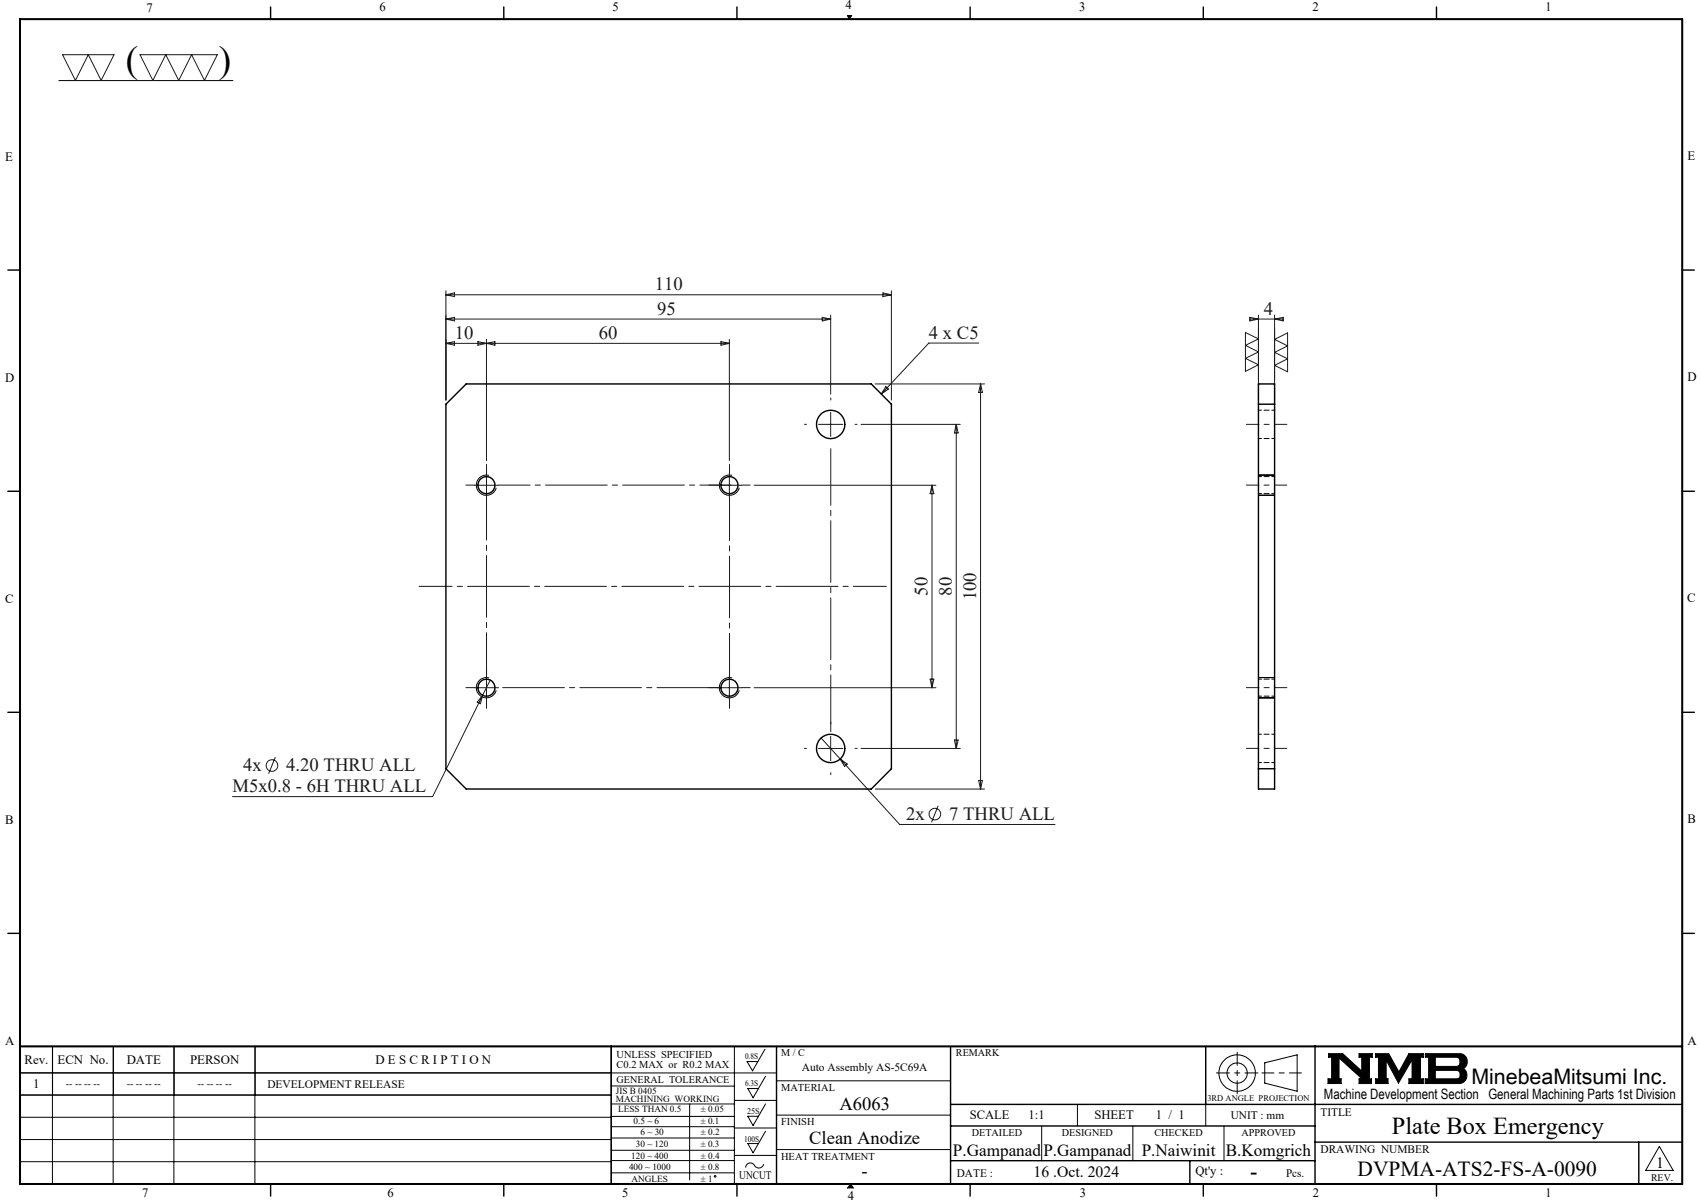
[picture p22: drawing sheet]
<svg xmlns="http://www.w3.org/2000/svg" width="420mm" height="297mm" viewBox="0 0 420 297" stroke-linecap="round" stroke-linejoin="round" font-family="sans-serif">
<defs><g id="words">
<g font-size="9.2">
<text x="31.1" y="17.7">(</text>
<text x="54" y="17.8">)</text>
</g>
<text font-size="6" x="343.7" y="280">Plate Box Emergency</text>
<g font-size="5.3">
<text x="363.3" y="267.7">MinebeaMitsumi Inc.</text>
<text x="335.2" y="290.4">DVPMA-ATS2-FS-A-0090</text>
</g>
<text font-size="4.9" x="308.8" y="290.9">-</text>
<g font-size="4.6" fill="#191924">
<text x="161.7" y="71.7">110</text>
<text x="162.3" y="77.7">95</text>
<text x="312" y="77.7">4</text>
<text x="112.3" y="83.7">10</text>
<text x="147.8" y="83.7">60</text>
<text x="229.4" y="83.6">4 x C5</text>
<text x="229" y="147.1" transform="rotate(-90 229 147.1)">50</text>
<text x="235" y="147.1" transform="rotate(-90 235 147.1)">80</text>
<text x="241" y="148.2" transform="rotate(-90 241 148.2)">100</text>
<text x="60.1" y="190.4">4x</text>
<text x="70.7" y="190.4">4.20 THRU ALL</text>
<text x="57.4" y="195.5">M5x0.8 - 6H THRU ALL</text>
<text x="223.7" y="202.4">2x</text>
<text x="234.4" y="202.4">7 THRU ALL</text>
</g>
<g font-size="4.6">
<text x="207.3" y="274.1">A6063</text>
<text x="199.8" y="282.4">Clean Anodize</text>
<text x="212.8" y="290.6">-</text>
</g>
<g font-size="4.2">
<text x="235.3" y="285.5">P.Gampanad</text>
<text x="257.6" y="285.5">P.Gampanad</text>
<text x="281.9" y="285.5">P.Naiwinit</text>
<text x="302.7" y="285.5">B.Komgrich</text>
</g>
<g font-size="3.9">
<text x="255.2" y="290.6">16 .Oct. 2024</text>
<text x="408.9" y="288.2">1</text>
</g>
<text font-size="3.5" x="326.9" y="271.4">Machine Development Section General Machining Parts 1st Division</text>
<g font-size="3.2">
<text x="36.1" y="2.9">7</text>
<text x="93.7" y="2.8">6</text>
<text x="151.3" y="2.8">5</text>
<text x="208.8" y="2.2">4</text>
<text x="266.5" y="2.8">3</text>
<text x="324.1" y="2.8">2</text>
<text x="381.6" y="2.8">1</text>
<text x="1.3" y="39.8">E</text>
<text x="416.6" y="39.5">E</text>
<text x="1.3" y="94.3">D</text>
<text x="416.6" y="94.1">D</text>
<text x="1.3" y="148.9">C</text>
<text x="416.6" y="148.7">C</text>
<text x="1.3" y="203.6">B</text>
<text x="416.6" y="203.3">B</text>
<text x="416.6" y="258">A</text>
<text x="1.3" y="258.1">A</text>
<text x="6.1" y="262.7">Rev.</text>
<text x="14.2" y="262.7">ECN No.</text>
<text x="31.3" y="262.7">DATE</text>
<text x="46.9" y="262.7">PERSON</text>
<text x="92.7" y="262.7">D E S C R I P T I O N</text>
<text x="8.2" y="268.7">1</text>
<text x="239.4" y="276.2">SCALE</text>
<text x="254" y="276.2">1:1</text>
<text x="270.2" y="276.2">SHEET</text>
<text x="285.4" y="276.2">1 / 1</text>
<text x="295.2" y="290.1">Qt'y :</text>
<text x="35.1" y="295.5">7</text>
<text x="95.7" y="295.6">6</text>
<text x="153.6" y="295.6">5</text>
<text x="209.3" y="296.3">4</text>
<text x="266.6" y="295.6">3</text>
<text x="324.2" y="295.6">2</text>
<text x="381.6" y="295.6">1</text>
</g>
<g font-size="2.8">
<text x="66" y="268.6">DEVELOPMENT RELEASE</text>
<text x="198" y="264.5">Auto Assembly AS-5C69A</text>
<text x="326" y="275.4">TITLE</text>
<text x="303.9" y="276.2">UNIT : mm</text>
<text x="326" y="284.7">DRAWING NUMBER</text>
<text x="182.5" y="291.2">UNCUT</text>
<text x="236.3" y="290.7">DATE :</text>
<text x="317.6" y="290.6">Pcs.</text>
</g>
<g font-size="2.6">
<text x="152.2" y="261.3">UNLESS SPECIFIED</text>
<text x="152.2" y="263.7">C0.2 MAX or R0.2 MAX</text>
<text x="192.9" y="269.4">MATERIAL</text>
<text x="192.9" y="277.7">FINISH</text>
<text x="192.9" y="286.3">HEAT TREATMENT</text>
</g>
<g font-size="2.5">
<text x="192.9" y="260.7">M / C</text>
<text x="236" y="260.7">REMARK</text>
<text x="16.3" y="268.5">-- -- -- --</text>
<text x="31.3" y="268.5">-- -- -- --</text>
<text x="48.8" y="268.5">-- -- -- --</text>
<text x="152.3" y="267.3">GENERAL TOLERANCE</text>
<text x="239.9" y="280.5">DETAILED</text>
<text x="262.2" y="280.5">DESIGNED</text>
<text x="285.1" y="280.5">CHECKED</text>
<text x="306.6" y="280.5">APPROVED</text>
<text x="407.7" y="291.5">REV.</text>
</g>
<g font-size="2.3">
<text x="152.1" y="270">JIS B 0405</text>
<text x="152.1" y="272.1">MACHINING WORKING</text>
<text x="152.7" y="274.6">LESS THAN 0.5</text>
<text x="173" y="274.6">± 0.05</text>
<text x="156.4" y="277.4">0.5 ~ 6</text>
<text x="158.1" y="280.3">6 ~ 30</text>
<text x="173" y="277.4">± 0.1</text>
<text x="173" y="280.3">± 0.2</text>
<text x="155.9" y="286">120 ~ 400</text>
<text x="157" y="283.2">30 ~ 120</text>
<text x="173" y="283.2">± 0.3</text>
<text x="173" y="286">± 0.4</text>
<text x="155.3" y="288.9">400 ~ 1000</text>
<text x="155.9" y="291.7">ANGLES</text>
<text x="173" y="288.9">± 0.8</text>
<text x="173" y="291.7">± 1</text>
</g>
<g font-size="2.1">
<text x="184" y="261.5">0.8S</text>
<text x="184" y="268.1">6.3S</text>
<text x="184.5" y="275">25S</text>
<text x="298.1" y="271.8">3RD ANGLE PROJECTION</text>
<text x="183.7" y="281.9">100S</text>
</g>
</g></defs>
<g fill="none" stroke="#000" stroke-width=".25">
<path d="M14.5 19.9h43M209.2 3.8h1.1l-.6 .9zM120.8 117.4a2.5 2.5 0 0 0-3.1 1.7 2.5 2.5 0 0 0 1.7 3.1 2.5 2.5 0 0 0 3.1-1.8M180.8 117.4a2.5 2.5 0 0 0-3.1 1.7 2.5 2.5 0 0 0 1.8 3.1 2.5 2.5 0 0 0 3-1.8M310.7 117.3h4M310.7 122.3h4M120.8 167.4a2.5 2.5 0 0 0-3.1 1.7 2.5 2.5 0 0 0 1.7 3.1 2.5 2.5 0 0 0 3.1-1.8M180.8 167.4a2.5 2.5 0 0 0-3.1 1.7 2.5 2.5 0 0 0 1.8 3.1 2.5 2.5 0 0 0 3-1.8M310.7 172.3h4M310.7 167.3h4M13 258.3l-.1 34M27.9 258.3v34"/>
<path d="M28 258.3v12M42.9 258.3v34M43 258.3v12M62.9 258.3v34M63 258.3v12M181.3 258.3v34M188.9 259l-3.1 5.4-1.3-2.3h2.6M4.9 264.9h186.8M4.9 270.4h146M4.9 275.8h146M150.9 278.2h30.4M150.9 275.6h30.4"/>
<path d="M150.9 272.6h30.4M150.9 268.1h30.4M151 270.3h-146v-12h146l-.1 34M170.3 272.6v18.7M181.3 271.7h10.4M181.3 278.5h10.4M189 272.6l-3.1 5.3-1.3-2.3h2.7M189 279.3l-3.1 5.3-1.3-2.3h2.7M189 265.7l-3.1 5.3-1.3-2.3h2.7M191.7 266.8h43M191.7 275.3h43M257.2 278v8.6"/>
<path d="M266 272.7v5.3M279.7 278v8.6M297.7 272.7v5.3M302.2 278v8.6M312.3 262.4l8-2v9l-8-2zM328 260.1h3.5l4.7 4.3v-3.4h-.6v-.9h3.2v.9h-.7v5.3h.5v1.2h-3v-1.2h.7l-5.7-5.1v5.1h.6v1.2h-3.3v-1.2h.9v-5.3h-.8zM339.7 260.1h3.2l2.5 4.6 2.5-4.6h3.5v.9h-.7v5.3h.7v1.2h-3.5v-1.2h.8v-4.6l-3.4 5.7-3-5.7v4.6h.4v1.2h-3v-1.2h.7v-5.3h-.7zM351.9 260.1h8.4a1.97 1.97 0 0 1 1.9 1.5 1.97 1.97 0 0 1-.9 2.2 2.03 2.03 0 0 1 .8 2.2 2.03 2.03 0 0 1-1.8 1.5h-8.4v-1.2h.8v-5.3h-.8zM354.4 261h5.4l.6 .5 .1 1a.84 .84 0 0 1-.8 .8h-5.3zM354.4 264.3h5.4l.6 .4 .1 1a.79 .79 0 0 1-.8 .6h-5.3zM4.9 281.3h146M4.9 286.8h146"/>
<path d="M150.9 280.9h30.4M150.9 286.5h30.4M150.9 284h30.4M150.9 289.6h30.4M181.3 285.3h10.4M188.6 287.4a1.29 1.29 0 0 1-1.2 1 1.29 1.29 0 0 1-1.3-.9 1.14 1.14 0 0 0-1.3-.3 1.14 1.14 0 0 0-.7 1.1M191.7 283.8h43M210 292.3l.7 1M409.7 283l3.4 6h-6.8z"/>
<circle cx="305.5" cy="264.9" r="2.51"/>
<circle cx="305.5" cy="264.9" r="4.5"/>
<circle cx="176.6" cy="290.4" r=".2"/>
</g>
<path d="M311.6 264.9h9.7" fill="none" stroke="#000" stroke-width=".25" stroke-dasharray="15.2 1.3 1.3 1.3" stroke-dashoffset="12.3"/>
<path d="M305.5 259.8v10.2M300.4 264.9h10.2" fill="none" stroke="#000" stroke-width=".25" stroke-dasharray="15.2 1.3 1.3 1.3" stroke-dashoffset="12"/>
<g fill="none" stroke="#000" stroke-width=".35">
<path d="M66.8 1.7v3M124.4 1.7v3M182 1.7v3M239.5 1.7v3M297.1 1.7v3M354.7 1.7v3M1.9 66.7h3M415.4 66.7h3M110.1 99.8l5-5h100l5 5v90l-5 5h-100l-5-5zM310.7 94.8h4v100h-4zM310.7 99.8h4M1.9 121.3h3"/>
<path d="M415.4 121.3h3M1.9 175.9h3M415.4 175.9h3M310.7 189.8h4M1.9 230.4h3M415.4 230.4h3M150.9 258.3v34M191.7 258.3v34M234.7 258.3v34M297.7 258.3v14.4M324.7 258.3v34M234.7 272.7h180.7"/>
<path d="M234.7 278h90M66.8 292.3v3M124.4 292.3v3M182 292.3v3M234.7 286.6h90M239.5 292.3v3M293.8 286.6v5.7M297.1 292.3v3M324.7 282h90.7M354.7 292.3v3M404.6 282v10.3"/>
<circle cx="120.1" cy="119.8" r="2.1"/>
<circle cx="180.1" cy="119.8" r="2.1"/>
<circle cx="205.1" cy="104.8" r="3.5"/>
<circle cx="120.1" cy="169.8" r="2.1"/>
<circle cx="180.1" cy="169.8" r="2.1"/>
<circle cx="205.1" cy="184.8" r="3.5"/>
</g>
<path d="M4.9 4.7h410.5v287.6h-410.5zM4.9 258.3h410.5" fill="none" stroke="#000" stroke-width=".5"/>
<path d="M210 292.3l-.7 1h1.4" fill="none" stroke="#00f" stroke-width=".25"/>
<g fill="#000">
<path d="M210 292.3l.7 1h-1.4z"/>
<path d="M209.2 3.8l.5 .9 .6-.9zM328 260.1v.9h.8v5.3h-.9v1.2h3.3v-1.2h-.6v-5.1l5.7 5.1h-.7v1.2h3v-1.2h-.5v-5.3h.7v-.9h-3.2v.9h.6v3.4l-4.7-4.3zM351.9 260.1v.9h.8v5.3h-.8v1.2h8.6l.7-.2 .6-.5 .4-.8v-.8l-.3-.8-.6-.6 .8-.8 .2-1.3-.5-.9-.5-.5-.6-.2zM354.4 264.3h5.4l.6 .4 .1 1-.6 .6h-5.5zM354.4 261l5.5 .1 .5 .5v1.1l-.3 .5-.3 .1h-5.4zM339.7 260.1v.9h.7v5.3h-.7v1.2h3v-1.2h-.4v-4.6l3 5.7 3.4-5.7v4.6h-.8v1.2h3.5v-1.2h-.7v-5.3h.7v-.9h-3.5l-2.5 4.6-2.5-4.6z" fill-rule="evenodd"/>
</g>
<g fill="none" stroke="#191924" stroke-width=".25">
<path d="M15.5 13.5h12.7l-3.2 6.4-3.2-6.4-3.2 6.4zM34.6 13.5h19.1l-3.2 6.4-3.2-6.4-3.2 6.4-3.2-6.4-3.2 6.4zM110.1 78.8h95M110.1 71.8v27M110.1 78.8l2.1-.5v.9zM110.1 72.8l2.1-.5v.9zM110.1 72.8h110M203 78.3l2.1 .5-2.1 .4zM205.1 77.8v19.5M218 72.3l2.1 .5-2.1 .4zM220.1 71.8v27M308.6 78.8h8.2"/>
<path d="M308.6 78.3l2.1 .5-2.1 .4zM310.7 77.8v21M314.7 77.8v21M314.7 78.8l2.1-.5v.9zM110.1 84.8h70M110.1 84.8l2.1-.5v.9zM118 84.3l2.1 .5-2.1 .4zM120.1 83.8v29.9M120.1 84.8l2.1-.5v.9zM178 84.3l2.1 .5-2.1 .4zM180.1 83.8v29.9M216.1 94.8h27"/>
<path d="M218.7 95.5l.7 .6-1.8 1.2zM241.7 84.7h-12.4l-11.7 12.6M242.1 94.8v100M242.1 94.8l.5 2.1h-.9zM307.5 82.1l3.2 1.6-3.2 1.6 3.2 1.6-3.2 1.6 3.2 1.6-3.2 1.6zM314.7 83.8l3.2-1.6v9.6l-3.2-1.6 3.2-1.6-3.2-1.6 3.2-1.6zM117.1 119.8h6M120.1 116.8v6M177.1 119.8h6M180.1 116.8v6M186.2 119.8h44.9M202.1 104.8h6"/>
<path d="M205.1 101.8v6M212.6 104.8h24.5M230.1 119.8v50M230.1 119.8l.5 2.1h-.9zM236.1 104.8v80M236.1 104.8l.5 2.1h-.9zM117.1 169.8h6M119.2 171.7l-12.4 25h-49.4M119.2 171.7l-.6 2-.8-.3zM120.1 166.8v6M121 167.9l-1.8 3.8M177.1 169.8h6"/>
<path d="M180.1 166.8v6M186.2 169.8h44.9M229.7 167.7h.9l-.5 2.1zM68 186.9l-1.7 4.1M202.1 184.8h6M202.7 182.2l19.4 21.3h38.4M205.1 181.8v6M207.5 187.4l1.7 1.2-.7 .6zM212.6 184.8h24.5M216.1 194.8h27M231.6 198.9l-1.6 4.1M235.7 182.7h.9l-.5 2.1z"/>
<path d="M241.7 192.7h.9l-.5 2.1z"/>
<circle cx="67.1" cy="189" r="1.43"/>
<circle cx="230.8" cy="201" r="1.43"/>
</g>
<g fill="none" stroke="#191924" stroke-width=".25" stroke-dasharray="15.2 1.3 1.3 1.3">
<path d="M205.1 98.8v-.5M117.1 119.8h-2.1M120.1 116.8v-2.1M177.1 119.8h-2.1M180.1 116.8v-2.1M183.1 119.8h2.1M199.1 104.8h-.5M211.1 104.8h.5M117.1 169.8h-2.1M120.1 166.8v-2.1M120.1 172.8v2.1M177.1 169.8h-2.1"/>
<path d="M180.1 166.8v-2.1M180.1 172.8v2.1M183.1 169.8h2.1M205.1 178.8v-.5M199.1 184.8h-.5M205.1 190.8v.5M211.1 184.8h.5"/>
</g>
<path d="M205.1 110.8v69.8" fill="none" stroke="#191924" stroke-width=".25" stroke-dasharray="15.2 1.3 1.3 1.3" stroke-dashoffset="1.3"/>
<path d="M180.1 122.8v44.3" fill="none" stroke="#191924" stroke-width=".25" stroke-dasharray="15.2 1.3 1.3 1.3" stroke-dashoffset="4.5"/>
<path d="M120.1 122.8v44" fill="none" stroke="#191924" stroke-width=".25" stroke-dasharray="15.2 1.3 1.3 1.3" stroke-dashoffset="4.7"/>
<path d="M123.1 119.8h57.5" fill="none" stroke="#191924" stroke-width=".25" stroke-dasharray="15.2 1.3 1.3 1.3" stroke-dashoffset="7.5"/>
<path d="M123.1 169.8h55.4" fill="none" stroke="#191924" stroke-width=".25" stroke-dasharray="15.2 1.3 1.3 1.3" stroke-dashoffset="-1"/>
<path d="M218.9 144.8h-115.4" fill="none" stroke="#191924" stroke-width=".25" stroke-dasharray="15.2 1.3 1.3 1.3" stroke-dashoffset="7.1"/>
<path d="M307.7 119.8h10M317.7 104.8h-10M307.7 169.8h10M317.7 184.8h-10" fill="none" stroke="#191924" stroke-width=".25" stroke-dasharray="15.2 1.3 1.3 1.3" stroke-dashoffset="12.1"/>
<path d="M310.7 108.3h4M314.7 101.3h-4M314.7 117.7h-4M310.7 121.9h4M310.7 171.9h4M314.7 167.7h-4M310.7 188.3h4M314.7 181.3h-4" fill="none" stroke="#000" stroke-width=".25" stroke-dasharray="1.3 .6" stroke-dashoffset=".5"/>
<use href="#words"/>
</svg>
